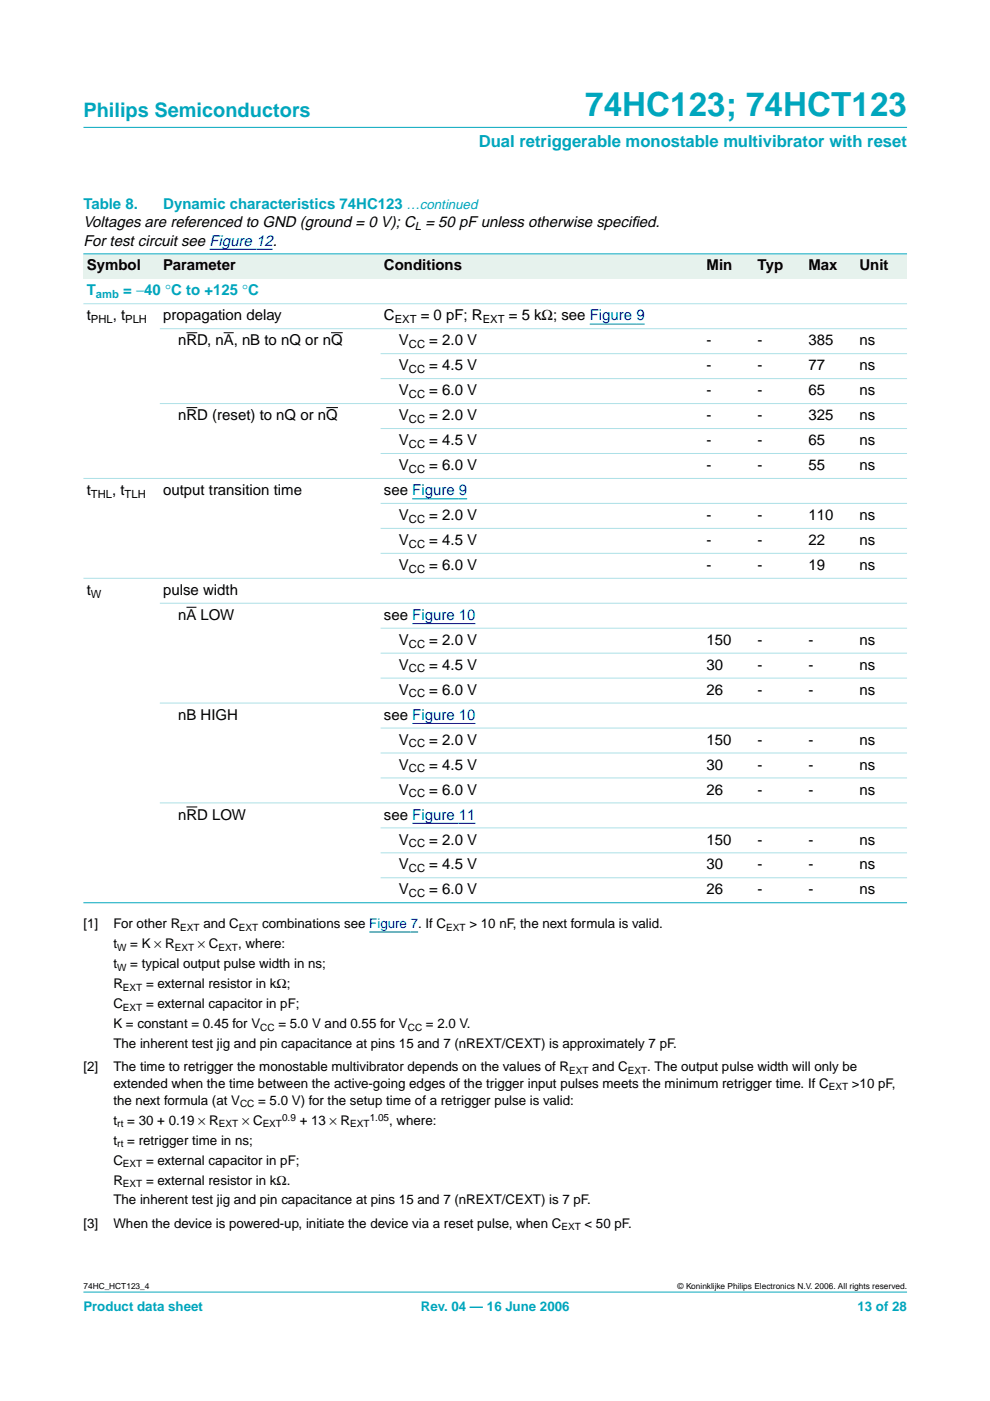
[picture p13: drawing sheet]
<svg xmlns="http://www.w3.org/2000/svg" width="210mm" height="297mm" viewBox="0 0 210 297" stroke-linecap="round" stroke-linejoin="round" font-family="sans-serif">
<defs><g id="words">
<text font-size="7.1" fill="#00a6bd" x="124.1" y="24.7">74HC123; 74HCT123</text>
<text font-size="4.2" fill="#00a6bd" x="17.7" y="24.9">Philips Semiconductors</text>
<text font-size="3.5" fill="#00a6bd" x="101.5" y="31.1">Dual retriggerable monostable multivibrator with reset</text>
<g font-size="3.2" fill="#00a6bd">
<text x="17.7" y="44.3">Table 8.</text>
<text x="34.6" y="44.3">Dynamic characteristics 74HC123 …continued</text>
<text x="18.4" y="62.6">T</text>
<text x="26.1" y="62.6">= −40 °C to +125 °C</text>
</g>
<g font-size="3.2">
<text x="17.7" y="48.2">Voltages are referenced to GND (ground = 0 V); C = 50 pF unless otherwise specif</text>
<text x="17.7" y="52.1">For test circuit see Figure 12.</text>
<text x="133.9" y="48.2">ied.</text>
<text x="18.4" y="57.3">Symbol</text>
<text x="34.6" y="57.3">Parameter</text>
<text x="81.4" y="57.3">Conditions</text>
<text x="149.8" y="57.3">Min</text>
<text x="160.6" y="57.3">Typ</text>
<text x="171.4" y="57.3">Max</text>
<text x="182.2" y="57.3">Unit</text>
<text x="18.4" y="67.9">t</text>
<text x="23.9" y="67.9">, t</text>
<text x="34.6" y="67.9">propagation delay</text>
<text x="81.4" y="67.9">C</text>
<text x="89.2" y="67.9">= 0 pF; R</text>
<text x="107.9" y="67.9">= 5 kΩ; see Figure 9</text>
<text x="37.8" y="73.2">nRD, nA, nB to nQ or nQ</text>
<text x="84.6" y="73.2">V</text>
<text x="91" y="73.2">= 2.0 V</text>
<text x="149.8" y="73.2">-</text>
<text x="160.6" y="73.2">-</text>
<text x="171.4" y="73.2">385</text>
<text x="182.2" y="73.2">ns</text>
<text x="84.6" y="78.5">V</text>
<text x="84.6" y="83.8">V</text>
<text x="91" y="78.5">= 4.5 V</text>
<text x="91" y="83.8">= 6.0 V</text>
<text x="149.8" y="78.5">-</text>
<text x="149.8" y="83.8">-</text>
<text x="160.6" y="78.5">-</text>
<text x="160.6" y="83.8">-</text>
<text x="171.4" y="78.5">77</text>
<text x="171.4" y="83.8">65</text>
<text x="182.2" y="78.5">ns</text>
<text x="182.2" y="83.8">ns</text>
<text x="37.8" y="89.1">nRD (reset) to nQ or nQ</text>
<text x="84.6" y="89.1">V</text>
<text x="91" y="89.1">= 2.0 V</text>
<text x="149.8" y="89.1">-</text>
<text x="160.6" y="89.1">-</text>
<text x="171.4" y="89.1">325</text>
<text x="182.2" y="89.1">ns</text>
<text x="84.6" y="94.4">V</text>
<text x="91" y="94.4">= 4.5 V</text>
<text x="149.8" y="94.4">-</text>
<text x="160.6" y="94.4">-</text>
<text x="171.4" y="94.4">65</text>
<text x="182.2" y="94.4">ns</text>
<text x="84.6" y="99.7">V</text>
<text x="91" y="99.7">= 6.0 V</text>
<text x="149.8" y="99.7">-</text>
<text x="160.6" y="99.7">-</text>
<text x="171.4" y="99.7">55</text>
<text x="182.2" y="99.7">ns</text>
<text x="18.4" y="105">t</text>
<text x="23.8" y="105">, t</text>
<text x="34.6" y="105">output transition time</text>
<text x="81.4" y="105">see Figure 9</text>
<text x="84.6" y="110.3">V</text>
<text x="91" y="110.3">= 2.0 V</text>
<text x="149.8" y="110.3">-</text>
<text x="160.6" y="110.3">-</text>
<text x="171.4" y="110.3">110</text>
<text x="182.2" y="110.3">ns</text>
<text x="84.6" y="115.6">V</text>
<text x="91" y="115.6">= 4.5 V</text>
<text x="149.8" y="115.6">-</text>
<text x="160.6" y="115.6">-</text>
<text x="171.4" y="115.6">22</text>
<text x="182.2" y="115.6">ns</text>
<text x="84.6" y="120.8">V</text>
<text x="91" y="120.8">= 6.0 V</text>
<text x="149.8" y="120.8">-</text>
<text x="160.6" y="120.8">-</text>
<text x="171.4" y="120.8">19</text>
<text x="182.2" y="120.8">ns</text>
<text x="18.4" y="126.1">t</text>
<text x="34.6" y="126.1">pulse width</text>
<text x="37.8" y="131.4">nA LOW</text>
<text x="81.4" y="131.4">see Figure 10</text>
<text x="84.6" y="136.7">V</text>
<text x="91" y="136.7">= 2.0 V</text>
<text x="149.8" y="136.7">150</text>
<text x="160.6" y="136.7">-</text>
<text x="171.4" y="136.7">-</text>
<text x="182.2" y="136.7">ns</text>
<text x="84.6" y="142">V</text>
<text x="91" y="142">= 4.5 V</text>
<text x="149.8" y="142">30</text>
<text x="160.6" y="142">-</text>
<text x="171.4" y="142">-</text>
<text x="182.2" y="142">ns</text>
<text x="84.6" y="147.3">V</text>
<text x="91" y="147.3">= 6.0 V</text>
<text x="149.8" y="147.3">26</text>
<text x="160.6" y="147.3">-</text>
<text x="171.4" y="147.3">-</text>
<text x="182.2" y="147.3">ns</text>
<text x="37.8" y="152.6">nB HIGH</text>
<text x="81.4" y="152.6">see Figure 10</text>
<text x="84.6" y="157.9">V</text>
<text x="91" y="157.9">= 2.0 V</text>
<text x="149.8" y="157.9">150</text>
<text x="160.6" y="157.9">-</text>
<text x="171.4" y="157.9">-</text>
<text x="182.2" y="157.9">ns</text>
<text x="84.6" y="163.2">V</text>
<text x="91" y="163.2">= 4.5 V</text>
<text x="149.8" y="163.2">30</text>
<text x="160.6" y="163.2">-</text>
<text x="171.4" y="163.2">-</text>
<text x="182.2" y="163.2">ns</text>
<text x="37.8" y="173.8">nRD LOW</text>
<text x="81.4" y="173.8">see Figure 11</text>
<text x="84.6" y="168.5">V</text>
<text x="91" y="168.5">= 6.0 V</text>
<text x="149.8" y="168.5">26</text>
<text x="160.6" y="168.5">-</text>
<text x="171.4" y="168.5">-</text>
<text x="182.2" y="168.5">ns</text>
<text x="84.6" y="179.1">V</text>
<text x="91" y="179.1">= 2.0 V</text>
<text x="149.8" y="179.1">150</text>
<text x="160.6" y="179.1">-</text>
<text x="171.4" y="179.1">-</text>
<text x="182.2" y="179.1">ns</text>
<text x="84.6" y="184.3">V</text>
<text x="91" y="184.3">= 4.5 V</text>
<text x="149.8" y="184.3">30</text>
<text x="160.6" y="184.3">-</text>
<text x="171.4" y="184.3">-</text>
<text x="182.2" y="184.3">ns</text>
<text x="84.6" y="189.6">V</text>
<text x="91" y="189.6">= 6.0 V</text>
<text x="149.8" y="189.6">26</text>
<text x="160.6" y="189.6">-</text>
<text x="171.4" y="189.6">-</text>
<text x="182.2" y="189.6">ns</text>
</g>
<g font-size="2.8">
<text x="17.7" y="196.8">[1]</text>
<text x="24" y="196.8">For other R</text>
<text x="43.1" y="196.8">and C</text>
<text x="55.6" y="196.8">combinations see Figure 7. If C</text>
<text x="99.5" y="196.8">&gt; 10 nF, the next formula is valid.</text>
<text x="24" y="201">t</text>
<text x="27.6" y="201">= K × R</text>
<text x="42" y="201">× C</text>
<text x="50.5" y="201">, where:</text>
<text x="24" y="205.3">t</text>
<text x="24" y="209.5">R</text>
<text x="27.6" y="205.3">= typical output pulse width in ns;</text>
<text x="31" y="209.5">= external resistor in kΩ;</text>
<text x="24" y="213.7">C</text>
<text x="31" y="213.7">= external capacitor in pF;</text>
<text x="24" y="218">K = constant = 0.45 for V</text>
<text x="59" y="218">= 5.0 V and 0.55 for V</text>
<text x="90.3" y="218">= 2.0 V.</text>
<text x="17.7" y="227.2">[2]</text>
<text x="24" y="222.2">The inherent test jig and pin capacitance at pins 15 and 7 (nREXT/CEXT) is approximately 7 pF.</text>
<text x="24" y="227.2">The time to retrigger the monostable multivibrator depends on the values of R</text>
<text x="125.6" y="227.2">and C</text>
<text x="137.2" y="227.2">. The output pulse width will only be</text>
<text x="24" y="230.7">extended when the time between the active-going edges of the trigger input pulses meets the minimum retrigger time. If C</text>
<text x="180.6" y="230.7">&gt;10 pF,</text>
<text x="24" y="238.4">t</text>
<text x="24" y="234.2">the next formula (at V</text>
<text x="27" y="238.4">= 30 + 0.19 × R</text>
<text x="51.3" y="238.4">× C</text>
<text x="54.7" y="234.2">= 5.0 V) for the setup time of a retrigger pulse is valid:</text>
<text x="63.5" y="238.4">+ 13 × R</text>
<text x="82.5" y="238.4">, where:</text>
<text x="24" y="242.7">t</text>
<text x="27" y="242.7">= retrigger time in ns;</text>
<text x="24" y="246.9">C</text>
<text x="24" y="251.1">R</text>
<text x="31" y="246.9">= external capacitor in pF;</text>
<text x="31" y="251.1">= external resistor in kΩ.</text>
<text x="24" y="255.4">The inherent test jig and pin capacitance at pins 15 and 7 (nREXT/CEXT) is 7 pF.</text>
<text x="17.7" y="260.3">[3]</text>
<text x="24" y="260.3">When the device is powered-up, initiate the device via a reset pulse, when C</text>
<text x="123.9" y="260.3">&lt; 50 pF.</text>
</g>
<g font-size="2.8" fill="#00a6bd">
<text x="17.7" y="278">Product data sheet</text>
<text x="89.2" y="278">Rev. 04 — 16 June 2006</text>
<text x="181.8" y="278">13 of 28</text>
</g>
<g font-size="2.4">
<text x="88" y="48.7">L</text>
<text x="19.3" y="68.5">PHL</text>
<text x="26.6" y="68.5">PLH</text>
<text x="83.7" y="68.5">EXT</text>
<text x="102.4" y="68.5">EXT</text>
<text x="86.7" y="73.8">CC</text>
<text x="86.7" y="79.1">CC</text>
<text x="86.7" y="84.4">CC</text>
<text x="86.7" y="89.7">CC</text>
<text x="86.7" y="95">CC</text>
<text x="86.7" y="100.2">CC</text>
<text x="19.3" y="105.5">THL</text>
<text x="26.4" y="105.5">TLH</text>
<text x="86.7" y="110.8">CC</text>
<text x="86.7" y="116.1">CC</text>
<text x="86.7" y="121.4">CC</text>
<text x="19.3" y="126.7">W</text>
<text x="86.7" y="137.3">CC</text>
<text x="86.7" y="142.6">CC</text>
<text x="86.7" y="147.9">CC</text>
<text x="86.7" y="158.5">CC</text>
<text x="86.7" y="163.7">CC</text>
<text x="86.7" y="169">CC</text>
<text x="86.7" y="179.6">CC</text>
<text x="86.7" y="184.9">CC</text>
<text x="86.7" y="190.2">CC</text>
</g>
<text font-size="2.4" fill="#00a6bd" x="20.3" y="63.2">amb</text>
<g font-size="2.1">
<text x="38.2" y="197.3">EXT</text>
<text x="50.7" y="197.3">EXT</text>
<text x="94.6" y="197.3">EXT</text>
<text x="24.8" y="201.6">W</text>
<text x="37.1" y="201.6">EXT</text>
<text x="46.3" y="201.6">EXT</text>
<text x="24.8" y="205.8">W</text>
<text x="26.1" y="210">EXT</text>
<text x="26.1" y="214.3">EXT</text>
<text x="55.2" y="218.5">CC</text>
<text x="86.5" y="218.5">CC</text>
<text x="120.7" y="227.7">EXT</text>
<text x="133.1" y="227.7">EXT</text>
<text x="175.7" y="231.2">EXT</text>
<text x="24.8" y="238.9">rt</text>
<text x="46.4" y="238.9">EXT</text>
<text x="50.9" y="234.7">CC</text>
<text x="55.7" y="238.9">EXT</text>
<text x="59.8" y="237.6">0.9</text>
<text x="74.3" y="238.9">EXT</text>
<text x="78.4" y="237.6">1.05</text>
<text x="24.8" y="243.2">rt</text>
<text x="26.1" y="247.4">EXT</text>
<text x="26.1" y="251.6">EXT</text>
<text x="119" y="260.8">EXT</text>
</g>
<g font-size="1.8">
<text x="17.7" y="273.4">74HC_HCT123_4</text>
<text x="143.7" y="273.4">© Koninklijke Philips Electronics N.V. 2006. All rights reserved.</text>
</g>
</g></defs>
<g fill="#00a6bd" stroke="#00a6bd" stroke-width=".21">
<path d="M17.7 273.9h174.6z"/>
<path d="M17.7 27h174.6z"/>
</g>
<path d="M44.4 52.8h13.4M125 68.7h11.7M87.4 105.8h11.6M87.4 132.2h13.4M87.4 153.4h13.4M87.4 174.6h13.4M78.3 197.6h10.4" fill="none" stroke="#00f" stroke-width=".21"/>
<path d="M39.5 70.5h2.3M47.4 70.5h2.1M70.2 70.5h2.5M39.5 86.4h2.3M69.2 86.4h2.4M39.5 128.8h2.2M39.5 171.1h2.3" fill="none" stroke="#000" stroke-width=".21"/>
<g fill="#e6f2ed">
<path d="M17.7 53.8h16.2v5.3h-16.2z" fill-rule="evenodd"/>
<path d="M33.9 53.8h46.8v5.3h-46.8z" fill-rule="evenodd"/>
<path d="M80.7 53.8h59.4v5.3h-59.4z" fill-rule="evenodd"/>
<path d="M140.1 53.8h9v5.3h-9z" fill-rule="evenodd"/>
<path d="M149.1 53.8h10.8v5.3h-10.8z" fill-rule="evenodd"/>
<path d="M159.9 53.8h10.8v5.3h-10.8z" fill-rule="evenodd"/>
<path d="M170.7 53.8h10.8v5.3h-10.8z" fill-rule="evenodd"/>
<path d="M181.5 53.8h10.8v5.3h-10.8z" fill-rule="evenodd"/>
</g>
<g fill="#00a6bd" stroke="#00a6bd" stroke-width=".21">
<path d="M17.7 53.8h174.6z"/>
<path d="M17.7 191.4h174.6z"/>
</g>
<g fill="#ade0e6" stroke="#ade0e6" stroke-width=".21">
<path d="M17.7 64.4h174.6z"/>
<path d="M33.9 69.7h158.4z"/>
<path d="M80.7 75h111.6z"/>
<path d="M80.7 80.3h111.6z"/>
<path d="M33.9 85.6h158.4z"/>
<path d="M80.7 90.9h111.6z"/>
<path d="M80.7 96.1h111.6z"/>
<path d="M17.7 101.4h174.6z"/>
<path d="M80.7 106.7h111.6z"/>
<path d="M80.7 112h111.6z"/>
<path d="M80.7 117.3h111.6z"/>
<path d="M17.7 122.6h174.6z"/>
<path d="M33.9 127.9h158.4z"/>
<path d="M80.7 133.2h111.6z"/>
<path d="M80.7 138.5h111.6z"/>
<path d="M80.7 143.8h111.6z"/>
<path d="M33.9 149.1h158.4z"/>
<path d="M80.7 154.4h111.6z"/>
<path d="M80.7 159.6h111.6z"/>
<path d="M80.7 164.9h111.6z"/>
<path d="M33.9 170.2h158.4z"/>
<path d="M80.7 175.5h111.6z"/>
<path d="M80.7 180.8h111.6z"/>
<path d="M80.7 186.1h111.6z"/>
</g>
<use href="#words"/>
</svg>
